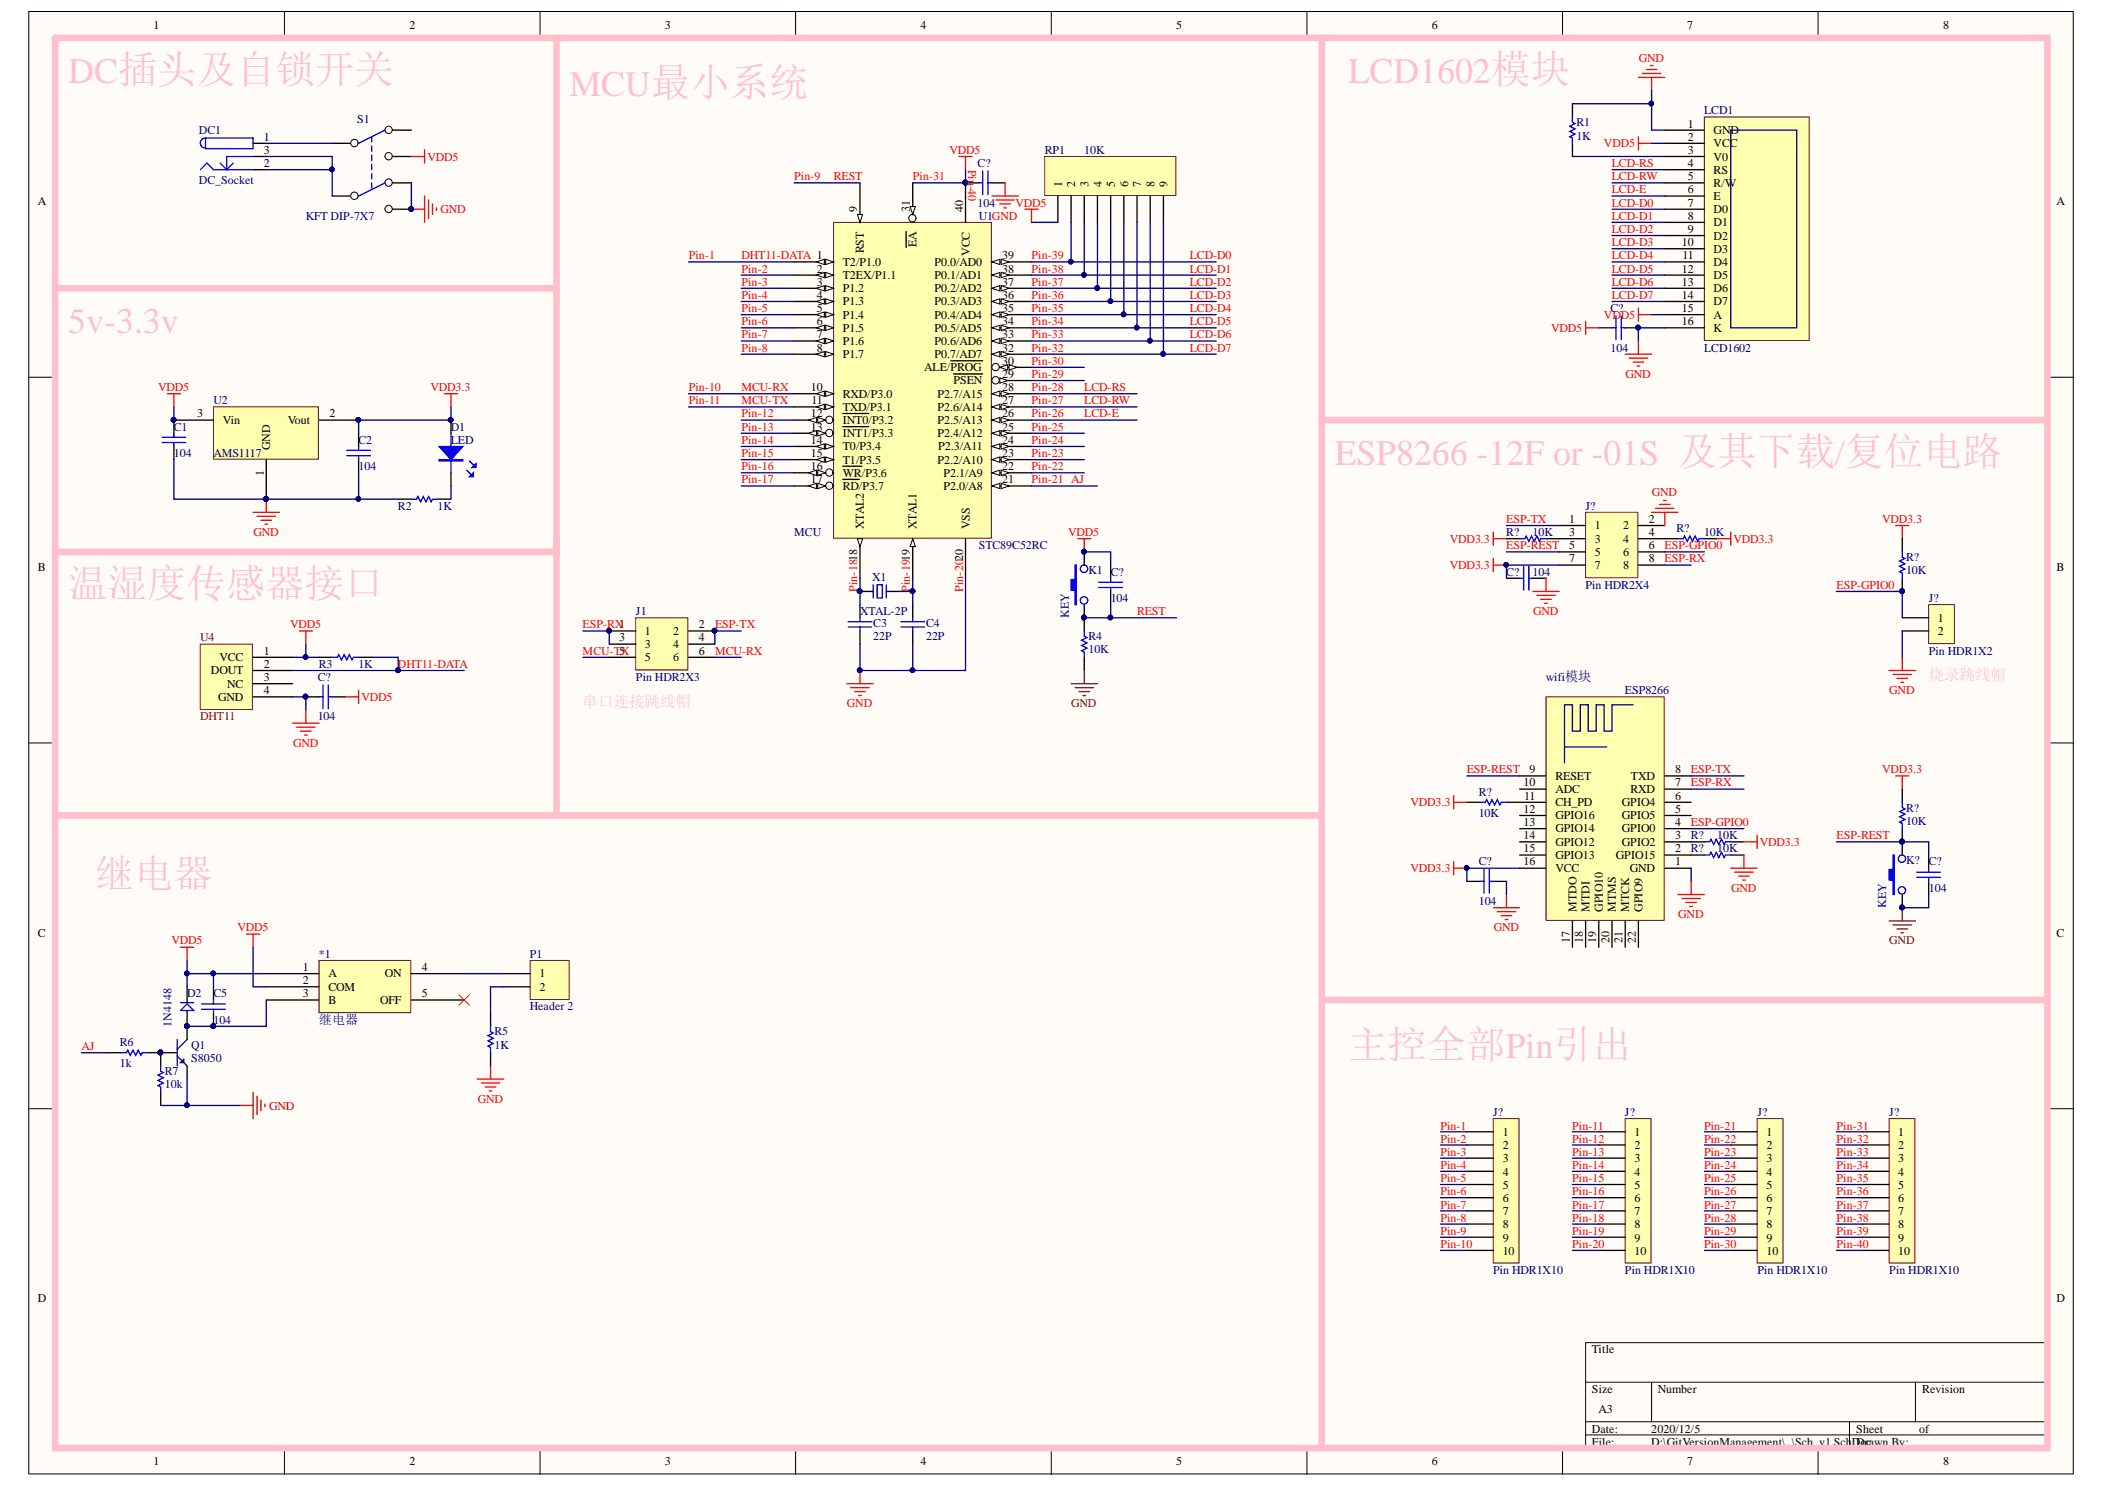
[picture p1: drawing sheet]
<svg xmlns="http://www.w3.org/2000/svg" width="297mm" height="210mm" viewBox="0 0 297 210" stroke-linecap="round" stroke-linejoin="round" font-family="sans-serif">
<defs><g id="words">
<g font-size="5.6" fill="#ffc0cb">
<text x="9.6" y="84.2">温湿度传感器接口</text>
<text x="13.4" y="125.1">继电器</text>
<text x="190.2" y="149.3">主控全部Pin引出</text>
</g>
<g font-size="5.1" fill="#ffc0cb">
<text x="9.6" y="11.7">DC插头及自锁开关</text>
<text x="190.2" y="11.7">LCD1602模块</text>
<text x="80.4" y="13.5">MCU最小系统</text>
<text x="9.6" y="47">5v-3.3v</text>
<text x="188.4" y="65.6">ESP8266 -12F or -01S 及其下载/复位电路</text>
</g>
<g font-size="2.2" fill="#ffc0cb">
<text x="272.2" y="96">烧录跳线帽</text>
<text x="82.2" y="99.7">串口连接跳线帽</text>
</g>
<text font-size="1.9" fill="#000080" x="45" y="144.4">继电器</text>
<g font-size="1.7">
<text x="21.7" y="4.1">1</text>
<text x="57.8" y="4.1">2</text>
<text x="93.8" y="4.1">3</text>
<text x="129.9" y="4.1">4</text>
<text x="165.9" y="4.1">5</text>
<text x="202.1" y="4.1">6</text>
<text x="238.1" y="4.1">7</text>
<text x="274.2" y="4.1">8</text>
<text x="238.2" y="18">1</text>
<text x="37.2" y="19.9">1</text>
<text x="37.2" y="23.6">2</text>
<text x="37.2" y="21.7">3</text>
<text x="238.2" y="19.9">2</text>
<text x="238.2" y="21.7">3</text>
<text x="238.2" y="23.6">4</text>
<text x="241.8" y="18.9">GND</text>
<text x="241.8" y="20.8">VCC</text>
<text x="241.8" y="22.6">V0</text>
<text x="5.3" y="28.9">A</text>
<text x="121" y="29.9" transform="rotate(-90 121 29.9)">9</text>
<text x="128.4" y="29.9" transform="rotate(-90 128.4 29.9)">31</text>
<text x="135.9" y="29.9" transform="rotate(-90 135.9 29.9)">40</text>
<text x="149.9" y="26.4" transform="rotate(-90 149.9 26.4)">1</text>
<text x="151.7" y="26.4" transform="rotate(-90 151.7 26.4)">2</text>
<text x="153.6" y="26.4" transform="rotate(-90 153.6 26.4)">3</text>
<text x="155.5" y="26.4" transform="rotate(-90 155.5 26.4)">4</text>
<text x="157.3" y="26.4" transform="rotate(-90 157.3 26.4)">5</text>
<text x="159.2" y="26.4" transform="rotate(-90 159.2 26.4)">6</text>
<text x="161" y="26.4" transform="rotate(-90 161 26.4)">7</text>
<text x="162.9" y="26.4" transform="rotate(-90 162.9 26.4)">8</text>
<text x="164.8" y="26.4" transform="rotate(-90 164.8 26.4)">9</text>
<text x="238.2" y="25.4">5</text>
<text x="238.2" y="27.3">6</text>
<text x="238.2" y="29.1">7</text>
<text x="241.8" y="24.5">RS</text>
<text x="241.8" y="26.4">R/W</text>
<text x="241.8" y="28.2">E</text>
<text x="290.2" y="28.9">A</text>
<text x="121.9" y="35.7" transform="rotate(-90 121.9 35.7)">RST</text>
<text x="129.3" y="34.9" transform="rotate(-90 129.3 34.9)">EA</text>
<text x="237.3" y="34.7">10</text>
<text x="238.2" y="31">8</text>
<text x="238.2" y="32.9">9</text>
<text x="241.8" y="30.1">D0</text>
<text x="241.8" y="31.9">D1</text>
<text x="241.8" y="33.8">D2</text>
<text x="241.8" y="35.7">D3</text>
<text x="115.3" y="38.4">2</text>
<text x="115.3" y="40.3">3</text>
<text x="118.9" y="37.5">T2/P1.0</text>
<text x="118.9" y="39.4">T2EX/P1.1</text>
<text x="118.9" y="41.2">P1.2</text>
<text x="131.9" y="37.5">P0.0/AD0</text>
<text x="131.9" y="39.4">P0.1/AD1</text>
<text x="131.9" y="41.2">P0.2/AD2</text>
<text x="136.9" y="36.2" transform="rotate(-90 136.9 36.2)">VCC</text>
<text x="141.4" y="36.6">39</text>
<text x="141.4" y="38.4">38</text>
<text x="141.4" y="40.3">37</text>
<text x="237.3" y="38.4">12</text>
<text x="237.3" y="40.3">13</text>
<text x="237.4" y="36.6">11</text>
<text x="241.8" y="37.5">D4</text>
<text x="241.8" y="39.4">D5</text>
<text x="241.8" y="41.2">D6</text>
<text x="115.3" y="42.2">4</text>
<text x="115.3" y="44">5</text>
<text x="115.3" y="45.9">6</text>
<text x="115.3" y="47.7">7</text>
<text x="118.9" y="43.1">P1.3</text>
<text x="118.9" y="44.9">P1.4</text>
<text x="118.9" y="46.8">P1.5</text>
<text x="131.9" y="43.1">P0.3/AD3</text>
<text x="131.9" y="46.8">P0.5/AD5</text>
<text x="131.9" y="44.9">P0.4/AD4</text>
<text x="141.4" y="42.2">36</text>
<text x="141.4" y="47.7">33</text>
<text x="141.4" y="45.9">34</text>
<text x="141.4" y="44">35</text>
<text x="237.3" y="42.2">14</text>
<text x="237.3" y="44">15</text>
<text x="237.3" y="45.9">16</text>
<text x="241.8" y="43.1">D7</text>
<text x="241.8" y="44.9">A</text>
<text x="241.8" y="46.8">K</text>
<text x="115.3" y="49.6">8</text>
<text x="118.9" y="48.7">P1.6</text>
<text x="118.9" y="50.5">P1.7</text>
<text x="130.4" y="52.4">ALE/PROG</text>
<text x="131.9" y="50.5">P0.7/AD7</text>
<text x="131.9" y="48.7">P0.6/AD6</text>
<text x="141.4" y="53.3">29</text>
<text x="141.4" y="51.5">30</text>
<text x="141.4" y="49.6">32</text>
<text x="27.8" y="58.9">3</text>
<text x="31.5" y="59.8">Vin</text>
<text x="40.6" y="59.8">Vout</text>
<text x="46.5" y="58.9">2</text>
<text x="114.4" y="55.2">10</text>
<text x="114.4" y="58.9">12</text>
<text x="114.5" y="57">11</text>
<text x="118.9" y="56.1">RXD/P3.0</text>
<text x="118.9" y="58">TXD/P3.1</text>
<text x="118.9" y="59.8">INT0/P3.2</text>
<text x="132.3" y="59.8">P2.5/A13</text>
<text x="132.3" y="58">P2.6/A14</text>
<text x="132.3" y="56.1">P2.7/A15</text>
<text x="134.6" y="54.2">PSEN</text>
<text x="141.4" y="58.9">26</text>
<text x="141.4" y="57">27</text>
<text x="141.4" y="55.2">28</text>
<text x="38.1" y="63.5" transform="rotate(-90 38.1 63.5)">GND</text>
<text x="114.4" y="60.7">13</text>
<text x="114.4" y="62.6">14</text>
<text x="114.4" y="64.5">15</text>
<text x="118.9" y="61.7">INT1/P3.3</text>
<text x="118.9" y="63.5">T0/P3.4</text>
<text x="118.9" y="65.4">T1/P3.5</text>
<text x="132.3" y="65.4">P2.2/A10</text>
<text x="132.3" y="61.7">P2.4/A12</text>
<text x="132.4" y="63.5">P2.3/A11</text>
<text x="141.4" y="64.5">23</text>
<text x="141.4" y="62.6">24</text>
<text x="141.4" y="60.7">25</text>
<text x="37.2" y="67.2" transform="rotate(-90 37.2 67.2)">1</text>
<text x="114.4" y="66.3">16</text>
<text x="114.4" y="68.2">17</text>
<text x="118.9" y="67.2">WR/P3.6</text>
<text x="118.9" y="69.1">RD/P3.7</text>
<text x="133.1" y="69.1">P2.0/A8</text>
<text x="133.1" y="67.2">P2.1/A9</text>
<text x="141.4" y="68.2">21</text>
<text x="141.4" y="66.3">22</text>
<text x="121.9" y="74.7" transform="rotate(-90 121.9 74.7)">XTAL2</text>
<text x="129.3" y="74.7" transform="rotate(-90 129.3 74.7)">XTAL1</text>
<text x="136.9" y="74.7" transform="rotate(-90 136.9 74.7)">VSS</text>
<text x="221.4" y="73.8">1</text>
<text x="221.4" y="75.6">3</text>
<text x="221.4" y="77.5">5</text>
<text x="225.1" y="74.7">1</text>
<text x="225.1" y="76.5">3</text>
<text x="229" y="74.7">2</text>
<text x="229" y="76.5">4</text>
<text x="232.7" y="73.8">2</text>
<text x="232.7" y="75.6">4</text>
<text x="232.7" y="77.5">6</text>
<text x="5.3" y="80.5">B</text>
<text x="221.4" y="79.3">7</text>
<text x="225.1" y="78.4">5</text>
<text x="225.1" y="80.3">7</text>
<text x="229" y="78.4">6</text>
<text x="229" y="80.3">8</text>
<text x="232.7" y="79.3">8</text>
<text x="290.2" y="80.5">B</text>
<text x="91" y="89.6">1</text>
<text x="95" y="89.6">2</text>
<text x="98.6" y="88.6">2</text>
<text x="273.5" y="87.7">1</text>
<text x="273.5" y="89.6">2</text>
<text x="29.8" y="95.1">DOUT</text>
<text x="31" y="93.3">VCC</text>
<text x="37.2" y="92.3">1</text>
<text x="37.2" y="94.2">2</text>
<text x="87.4" y="90.5">3</text>
<text x="91" y="91.4">3</text>
<text x="91" y="93.3">5</text>
<text x="95" y="91.4">4</text>
<text x="95" y="93.3">6</text>
<text x="98.6" y="90.5">4</text>
<text x="98.6" y="92.3">6</text>
<text x="30.8" y="98.8">GND</text>
<text x="32.1" y="97">NC</text>
<text x="37.2" y="96.1">3</text>
<text x="37.2" y="97.9">4</text>
<text x="215" y="110.9">10</text>
<text x="215.1" y="112.8">11</text>
<text x="215.9" y="109.1">9</text>
<text x="219.5" y="113.7">CH_PD</text>
<text x="219.5" y="111.9">ADC</text>
<text x="219.5" y="110">RESET</text>
<text x="228.9" y="113.7">GPIO4</text>
<text x="230.1" y="111.9">RXD</text>
<text x="230.1" y="110">TXD</text>
<text x="236.4" y="112.8">6</text>
<text x="236.4" y="110.9">7</text>
<text x="236.4" y="109.1">8</text>
<text x="215" y="118.4">14</text>
<text x="215" y="116.5">13</text>
<text x="215" y="114.6">12</text>
<text x="219.5" y="119.3">GPIO12</text>
<text x="219.5" y="117.4">GPIO14</text>
<text x="219.5" y="115.6">GPIO16</text>
<text x="228.9" y="119.3">GPIO2</text>
<text x="228.9" y="117.4">GPIO0</text>
<text x="228.9" y="115.6">GPIO5</text>
<text x="236.4" y="118.4">3</text>
<text x="236.4" y="116.5">4</text>
<text x="236.4" y="114.6">5</text>
<text x="215" y="122.1">16</text>
<text x="215" y="120.2">15</text>
<text x="219.5" y="123">VCC</text>
<text x="219.5" y="121.1">GPIO13</text>
<text x="228" y="121.1">GPIO15</text>
<text x="230" y="123">GND</text>
<text x="236.4" y="122.1">1</text>
<text x="236.4" y="120.2">2</text>
<text x="222.4" y="128.6" transform="rotate(-90 222.4 128.6)">MTDO</text>
<text x="224.3" y="128.6" transform="rotate(-90 224.3 128.6)">MTDI</text>
<text x="226.2" y="128.6" transform="rotate(-90 226.2 128.6)">GPIO10</text>
<text x="228" y="128.6" transform="rotate(-90 228 128.6)">MTMS</text>
<text x="229.9" y="128.6" transform="rotate(-90 229.9 128.6)">MTCK</text>
<text x="231.8" y="128.6" transform="rotate(-90 231.8 128.6)">GPIO9</text>
<text x="5.3" y="132.1">C</text>
<text x="42.7" y="136.9">1</text>
<text x="46.4" y="137.9">A</text>
<text x="54.3" y="137.9">ON</text>
<text x="59.5" y="136.9">4</text>
<text x="76.1" y="137.9">1</text>
<text x="221.5" y="133.1" transform="rotate(-90 221.5 133.1)">17</text>
<text x="223.4" y="133.1" transform="rotate(-90 223.4 133.1)">18</text>
<text x="225.2" y="133.1" transform="rotate(-90 225.2 133.1)">19</text>
<text x="227.1" y="133.1" transform="rotate(-90 227.1 133.1)">20</text>
<text x="229" y="133.1" transform="rotate(-90 229 133.1)">21</text>
<text x="230.8" y="133.1" transform="rotate(-90 230.8 133.1)">22</text>
<text x="290.2" y="132.1">C</text>
<text x="42.7" y="138.8">2</text>
<text x="42.7" y="140.7">3</text>
<text x="46.4" y="139.7">COM</text>
<text x="46.4" y="141.6">B</text>
<text x="53.6" y="141.6">OFF</text>
<text x="59.5" y="140.7">5</text>
<text x="76.1" y="139.7">2</text>
<text x="212" y="160.3">1</text>
<text x="230.7" y="160.3">1</text>
<text x="249.3" y="160.3">1</text>
<text x="267.9" y="160.3">1</text>
<text x="212" y="162.1">2</text>
<text x="212" y="164">3</text>
<text x="212" y="165.8">4</text>
<text x="212" y="167.7">5</text>
<text x="230.7" y="162.1">2</text>
<text x="230.7" y="164">3</text>
<text x="230.7" y="165.8">4</text>
<text x="230.7" y="167.7">5</text>
<text x="249.3" y="162.1">2</text>
<text x="249.3" y="164">3</text>
<text x="249.3" y="165.8">4</text>
<text x="249.3" y="167.7">5</text>
<text x="267.9" y="162.1">2</text>
<text x="267.9" y="164">3</text>
<text x="267.9" y="165.8">4</text>
<text x="267.9" y="167.7">5</text>
<text x="212" y="169.6">6</text>
<text x="212" y="171.4">7</text>
<text x="212" y="173.3">8</text>
<text x="230.7" y="169.6">6</text>
<text x="230.7" y="171.4">7</text>
<text x="230.7" y="173.3">8</text>
<text x="249.3" y="169.6">6</text>
<text x="249.3" y="171.4">7</text>
<text x="249.3" y="173.3">8</text>
<text x="267.9" y="169.6">6</text>
<text x="267.9" y="171.4">7</text>
<text x="267.9" y="173.3">8</text>
<text x="212" y="175.1">9</text>
<text x="212" y="177">10</text>
<text x="230.7" y="175.1">9</text>
<text x="230.7" y="177">10</text>
<text x="249.3" y="175.1">9</text>
<text x="249.3" y="177">10</text>
<text x="267.9" y="175.1">9</text>
<text x="267.9" y="177">10</text>
<text x="5.3" y="183.7">D</text>
<text x="290.2" y="183.7">D</text>
<text x="224.6" y="190.9">Title</text>
<text x="224.6" y="196.5">Size</text>
<text x="234" y="196.5">Number</text>
<text x="271.3" y="196.5">Revision</text>
<text x="224.6" y="202.1">Date:</text>
<text x="224.6" y="203.9">File:</text>
<text x="225.6" y="199.3">A3</text>
<text x="233" y="202.1">2020/12/5</text>
<text x="233" y="203.9">D:\GitVersionManagement\..\Sch_v1.SchDDoc</text>
<text x="261.9" y="202.1">Sheet</text>
<text x="263.1" y="203.9">rawn By:</text>
<text x="270.8" y="202.1">of</text>
<text x="21.7" y="206.7">1</text>
<text x="57.8" y="206.7">2</text>
<text x="93.8" y="206.7">3</text>
<text x="129.9" y="206.7">4</text>
<text x="165.9" y="206.7">5</text>
<text x="202.1" y="206.7">6</text>
<text x="238.1" y="206.7">7</text>
<text x="274.2" y="206.7">8</text>
</g>
<g font-size="1.7" fill="#f00">
<text x="231.2" y="8.7">GND</text>
<text x="60.3" y="22.6">VDD5</text>
<text x="134" y="21.7">VDD5</text>
<text x="136.6" y="23.9" transform="rotate(90 136.6 23.9)">Pin-40</text>
<text x="226.3" y="20.8">VDD5</text>
<text x="227.4" y="23.6">LCD-RS</text>
<text x="112.1" y="25.4">Pin-9</text>
<text x="117.7" y="25.4">REST</text>
<text x="128.8" y="25.4">Pin-31</text>
<text x="143.3" y="29.1">VDD5</text>
<text x="227.4" y="25.4">LCD-RW</text>
<text x="227.4" y="27.3">LCD-E</text>
<text x="227.4" y="29.1">LCD-D0</text>
<text x="62.2" y="30.1">GND</text>
<text x="227.4" y="31">LCD-D1</text>
<text x="227.4" y="32.9">LCD-D2</text>
<text x="227.4" y="34.7">LCD-D3</text>
<text x="97.2" y="36.6">Pin-1</text>
<text x="104.6" y="36.6">DHT11-DATA 1</text>
<text x="104.6" y="38.4">Pin-2</text>
<text x="104.6" y="40.3">Pin-3</text>
<text x="145.6" y="40.3">Pin-37</text>
<text x="145.6" y="38.4">Pin-38</text>
<text x="145.6" y="36.6">Pin-39</text>
<text x="167.9" y="36.6">LCD-D0</text>
<text x="167.9" y="38.4">LCD-D1</text>
<text x="167.9" y="40.3">LCD-D2</text>
<text x="227.4" y="36.6">LCD-D4</text>
<text x="227.4" y="38.4">LCD-D5</text>
<text x="227.4" y="40.3">LCD-D6</text>
<text x="104.6" y="42.2">Pin-4</text>
<text x="104.6" y="44">Pin-5</text>
<text x="104.6" y="45.9">Pin-6</text>
<text x="104.6" y="47.7">Pin-7</text>
<text x="145.6" y="47.7">Pin-33</text>
<text x="145.6" y="45.9">Pin-34</text>
<text x="145.6" y="44">Pin-35</text>
<text x="145.6" y="42.2">Pin-36</text>
<text x="167.9" y="42.2">LCD-D3</text>
<text x="167.9" y="44">LCD-D4</text>
<text x="167.9" y="45.9">LCD-D5</text>
<text x="167.9" y="47.7">LCD-D6</text>
<text x="218.9" y="46.8">VDD5</text>
<text x="226.3" y="44.9">VDD5</text>
<text x="227.4" y="42.2">LCD-D7</text>
<text x="104.6" y="49.6">Pin-8</text>
<text x="145.6" y="53.3">Pin-29</text>
<text x="145.6" y="51.5">Pin-30</text>
<text x="145.6" y="49.6">Pin-32</text>
<text x="167.9" y="49.6">LCD-D7</text>
<text x="229.4" y="53.3">GND</text>
<text x="22.3" y="55.2">VDD5</text>
<text x="60.7" y="55.2">VDD3.3</text>
<text x="97.2" y="55.2">Pin-10</text>
<text x="97.2" y="57">Pin-11</text>
<text x="104.6" y="57">MCU-TX</text>
<text x="104.6" y="55.2">MCU-RX</text>
<text x="104.6" y="58.9">Pin-12</text>
<text x="145.6" y="58.9">Pin-26</text>
<text x="145.6" y="57">Pin-27</text>
<text x="145.6" y="55.2">Pin-28</text>
<text x="153" y="58.9">LCD-E</text>
<text x="153" y="57">LCD-RW</text>
<text x="153" y="55.2">LCD-RS</text>
<text x="104.6" y="60.7">Pin-13</text>
<text x="104.6" y="62.6">Pin-14</text>
<text x="104.6" y="64.5">Pin-15</text>
<text x="145.6" y="64.5">Pin-23</text>
<text x="145.6" y="62.6">Pin-24</text>
<text x="145.6" y="60.7">Pin-25</text>
<text x="104.6" y="66.3">Pin-16</text>
<text x="104.6" y="68.2">Pin-17</text>
<text x="145.6" y="68.2">Pin-21 AJ</text>
<text x="145.6" y="66.3">Pin-22</text>
<text x="233.1" y="70">GND</text>
<text x="35.8" y="75.6">GND</text>
<text x="150.7" y="75.6">VDD5</text>
<text x="204.6" y="76.5">VDD3.3</text>
<text x="212.6" y="73.8">ESP-TX</text>
<text x="212.6" y="77.5">ESP-REST</text>
<text x="234.9" y="77.5">ESP-GPIO0</text>
<text x="244.6" y="76.5">VDD3.3</text>
<text x="265.6" y="73.8">VDD3.3</text>
<text x="121" y="83.5" transform="rotate(-90 121 83.5)">Pin-1818</text>
<text x="128.4" y="83.5" transform="rotate(-90 128.4 83.5)">Pin-1919</text>
<text x="135.9" y="83.5" transform="rotate(-90 135.9 83.5)">Pin-2020</text>
<text x="204.6" y="80.3">VDD3.3</text>
<text x="234.9" y="79.3">ESP-RX</text>
<text x="259.2" y="83">ESP-GPIO0</text>
<text x="40.9" y="88.6">VDD5</text>
<text x="82.2" y="88.6">ESP-RX1</text>
<text x="100.9" y="88.6">ESP-TX</text>
<text x="160.4" y="86.8">REST</text>
<text x="216.4" y="86.8">GND</text>
<text x="56.2" y="94.2">DHT11-DATA</text>
<text x="82.2" y="92.3">MCU-T5X</text>
<text x="100.9" y="92.3">MCU-RX</text>
<text x="51" y="98.8">VDD5</text>
<text x="119.5" y="99.8">GND</text>
<text x="266.6" y="97.9">GND</text>
<text x="41.4" y="105.3">GND</text>
<text x="199" y="113.7">VDD3.3</text>
<text x="207" y="109.1">ESP-REST</text>
<text x="238.6" y="110.9">ESP-RX</text>
<text x="238.6" y="109.1">ESP-TX</text>
<text x="265.6" y="109.1">VDD3.3</text>
<text x="238.6" y="116.5">ESP-GPIO0</text>
<text x="248.3" y="119.3">VDD3.3</text>
<text x="259.2" y="118.4">ESP-REST</text>
<text x="199" y="123">VDD3.3</text>
<text x="244.3" y="125.8">GND</text>
<text x="33.5" y="131.4">VDD5</text>
<text x="210.8" y="131.4">GND</text>
<text x="236.8" y="129.5">GND</text>
<text x="24.2" y="133.2">VDD5</text>
<text x="11.5" y="148.1">AJ</text>
<text x="67.4" y="155.5">GND</text>
<text x="203.2" y="159.3">Pin-1</text>
<text x="203.2" y="161.2">Pin-2</text>
<text x="221.9" y="159.3">Pin-11</text>
<text x="221.9" y="161.2">Pin-12</text>
<text x="240.5" y="159.3">Pin-21</text>
<text x="240.5" y="161.2">Pin-22</text>
<text x="259.2" y="159.3">Pin-31</text>
<text x="259.2" y="161.2">Pin-32</text>
<text x="203.2" y="163.1">Pin-3</text>
<text x="203.2" y="164.9">Pin-4</text>
<text x="203.2" y="166.8">Pin-5</text>
<text x="221.9" y="163.1">Pin-13</text>
<text x="221.9" y="164.9">Pin-14</text>
<text x="221.9" y="166.8">Pin-15</text>
<text x="240.5" y="163.1">Pin-23</text>
<text x="240.5" y="164.9">Pin-24</text>
<text x="240.5" y="166.8">Pin-25</text>
<text x="259.2" y="163.1">Pin-33</text>
<text x="259.2" y="164.9">Pin-34</text>
<text x="259.2" y="166.8">Pin-35</text>
<text x="203.2" y="168.6">Pin-6</text>
<text x="203.2" y="170.5">Pin-7</text>
<text x="203.2" y="172.3">Pin-8</text>
<text x="221.9" y="168.6">Pin-16</text>
<text x="221.9" y="170.5">Pin-17</text>
<text x="221.9" y="172.3">Pin-18</text>
<text x="240.5" y="168.6">Pin-26</text>
<text x="240.5" y="170.5">Pin-27</text>
<text x="240.5" y="172.3">Pin-28</text>
<text x="259.2" y="168.6">Pin-36</text>
<text x="259.2" y="170.5">Pin-37</text>
<text x="259.2" y="172.3">Pin-38</text>
<text x="203.2" y="174.2">Pin-9</text>
<text x="203.2" y="176.1">Pin-10</text>
<text x="221.9" y="174.2">Pin-19</text>
<text x="221.9" y="176.1">Pin-20</text>
<text x="240.5" y="174.2">Pin-29</text>
<text x="240.5" y="176.1">Pin-30</text>
<text x="259.2" y="174.2">Pin-39</text>
<text x="259.2" y="176.1">Pin-40</text>
</g>
<g font-size="1.7" fill="#000080">
<text x="50.4" y="17.4">S1</text>
<text x="222.4" y="17.8">R1</text>
<text x="240.5" y="16.1">LCD1</text>
<text x="28.1" y="18.9">DC1</text>
<text x="138" y="23.6">C?</text>
<text x="147.4" y="21.7">RP1</text>
<text x="153" y="21.7">10K</text>
<text x="222.4" y="19.7">1K</text>
<text x="28.1" y="26">DC_Socket</text>
<text x="138" y="29.1">104</text>
<text x="43.1" y="31">KFT DIP-7X7</text>
<text x="138.1" y="31">U1GND</text>
<text x="227.3" y="44">C?</text>
<text x="227.3" y="49.6">104</text>
<text x="240.5" y="49.6">LCD1602</text>
<text x="30.1" y="57">U2</text>
<text x="24.5" y="60.7">C1</text>
<text x="24.5" y="64.5">104</text>
<text x="30.1" y="64.5">AMS1117</text>
<text x="50.6" y="62.6">C2</text>
<text x="63.6" y="60.7">D1</text>
<text x="63.6" y="62.6">LED</text>
<text x="50.6" y="66.3">104</text>
<text x="56.2" y="71.9">R2</text>
<text x="61.7" y="71.9">1K</text>
<text x="223.7" y="71.9">J?</text>
<text x="112.1" y="75.6">MCU</text>
<text x="138.1" y="77.5">STC89C52RC</text>
<text x="212.6" y="75.6">R?</text>
<text x="216.3" y="75.6">10K</text>
<text x="236.6" y="75.1">R?</text>
<text x="240.5" y="75.6">10K</text>
<text x="123.1" y="81.9">X1</text>
<text x="153.6" y="81">K1 C?</text>
<text x="212.6" y="81.2">C?</text>
<text x="216.3" y="81.2">104</text>
<text x="223.7" y="83">Pin HDR2X4</text>
<text x="269" y="79.2">R?</text>
<text x="269" y="81">10K</text>
<text x="89.7" y="86.8">J1</text>
<text x="121.4" y="86.8">XTAL-2P</text>
<text x="123.2" y="88.5">C3</text>
<text x="130.7" y="88.5">C4</text>
<text x="150.8" y="87.2" transform="rotate(-90 150.8 87.2)">KEY</text>
<text x="156.7" y="84.9">104</text>
<text x="272.2" y="84.9">J?</text>
<text x="45" y="94.2">R3</text>
<text x="50.6" y="94.2">1K</text>
<text x="123.2" y="90.3">22P</text>
<text x="130.7" y="90.3">22P</text>
<text x="153.6" y="90.3">R4</text>
<text x="153.6" y="92.2">10K</text>
<text x="272.2" y="92.3">Pin HDR1X2</text>
<text x="44.8" y="96.1">C?</text>
<text x="44.8" y="101.6">104</text>
<text x="89.7" y="96.1">Pin HDR2X3</text>
<text x="218.1" y="96.1">wifi模块</text>
<text x="229.3" y="97.9">ESP8266</text>
<text x="208.7" y="112.3">R?</text>
<text x="208.7" y="115.2">10K</text>
<text x="238.6" y="118.4">R?</text>
<text x="242.3" y="118.4">10K</text>
<text x="269" y="114.5">R?</text>
<text x="269" y="116.3">10K</text>
<text x="208.7" y="122.1">C?</text>
<text x="238.6" y="120.2">R?</text>
<text x="242.3" y="120.2">10K</text>
<text x="269" y="121.9">K?</text>
<text x="272.2" y="122.1">C?</text>
<text x="272.2" y="125.8">104</text>
<text x="208.7" y="127.7">104</text>
<text x="266.2" y="128.1" transform="rotate(-90 266.2 128.1)">KEY</text>
<text x="45" y="135.1">*1</text>
<text x="74.8" y="135.1">P1</text>
<text x="26.4" y="140.7">D2</text>
<text x="30.1" y="140.7">C5</text>
<text x="74.8" y="142.5">Header 2</text>
<text x="16.9" y="147.6">R6</text>
<text x="24.2" y="144.8" transform="rotate(-90 24.2 144.8)">1N4148</text>
<text x="27" y="147.9">Q1</text>
<text x="27" y="149.8">S8050</text>
<text x="30.1" y="144.4">104</text>
<text x="69.8" y="146.1">R5</text>
<text x="69.8" y="147.9">1K</text>
<text x="16.9" y="150.5">1k</text>
<text x="23.3" y="151.6">R7</text>
<text x="23.3" y="153.5">10k</text>
<text x="210.7" y="157.5">J?</text>
<text x="229.3" y="157.5">J?</text>
<text x="248" y="157.5">J?</text>
<text x="266.6" y="157.5">J?</text>
<text x="210.7" y="179.8">Pin HDR1X10</text>
<text x="229.3" y="179.8">Pin HDR1X10</text>
<text x="248" y="179.8">Pin HDR1X10</text>
<text x="266.6" y="179.8">Pin HDR1X10</text>
</g>
<g font-size="1.7" fill="#800000">
<text x="28.3" y="90.5">U4</text>
<text x="28.3" y="101.6">DHT11</text>
<text x="151.1" y="99.8">GND</text>
<text x="266.6" y="133.2">GND</text>
</g>
<text font-size="1.7" fill="#bf0000" x="38" y="156.5">GND</text>
</g></defs>
<g fill="#fffcf8" stroke="#000" stroke-width=".14">
<path d="M4.1 1.6h288.5v206.3h-288.5z"/>
<path d="M7.8 5.3h281v198.9h-281z"/>
</g>
<g fill="none" stroke="#000" stroke-width=".14">
<path d="M40.1 1.6v3.7M76.2 1.6v3.7M112.3 1.6v3.7M148.3 1.6v3.7M184.4 1.6v3.7M220.5 1.6v3.7M256.6 1.6v3.7M4.1 53.2h3.7M288.9 53.2h3.7M4.1 104.8h3.7M288.9 104.8h3.7M4.1 156.4h3.7"/>
<path d="M288.9 156.4h3.7M223.7 195h65.2M233.1 195v5.6M270.3 195v5.6M288.9 189.4h-65.2v14.9M40.1 204.3v3.7M76.2 204.3v3.7M112.3 204.3v3.7M148.3 204.3v3.7M184.4 204.3v3.7M220.5 204.3v3.7M223.7 200.6h65.2"/>
<path d="M223.7 202.4h65.2M256.6 204.3v3.7M261 200.6v3.7"/>
</g>
<path d="M117.6 31.4h22.3v44.5h-22.3z" fill="#ffffb0" stroke="#800000" stroke-width=".14"/>
<path d="M136.2 25.8v5.6M140 36.9h5.6" fill="none" stroke="#000" stroke-width=".19"/>
<circle cx="136.2" cy="25.8" r=".33" fill="#000080" stroke="#000080" stroke-width=".14"/>
<path d="M140 36.9l1.1-.3v.7z" fill="#fffcf8"/>
<path d="M140 36.9l1.1-.3v.7z" fill="none" stroke="#000" stroke-width=".14"/>
<path d="M141.3 36.6l1.1 .3-1.1 .4z" fill="#fffcf8"/>
<path d="M141.3 36.6l1.1 .3-1.1 .4z" fill="none" stroke="#000" stroke-width=".14"/>
<path d="M140 38.8h5.6" fill="none" stroke="#000" stroke-width=".19"/>
<path d="M140 38.8l1.1-.4v.8z" fill="#fffcf8"/>
<path d="M140 38.8l1.1-.4v.8z" fill="none" stroke="#000" stroke-width=".14"/>
<path d="M141.3 38.4l1.1 .4-1.1 .4z" fill="#fffcf8"/>
<path d="M141.3 38.4l1.1 .4-1.1 .4z" fill="none" stroke="#000" stroke-width=".14"/>
<path d="M140 40.7h5.6" fill="none" stroke="#000" stroke-width=".19"/>
<path d="M140 40.7l1.1-.4v.7z" fill="#fffcf8"/>
<path d="M140 40.7l1.1-.4v.7z" fill="none" stroke="#000" stroke-width=".14"/>
<path d="M141.3 40.3l1.1 .4-1.1 .3z" fill="#fffcf8"/>
<path d="M141.3 40.3l1.1 .4-1.1 .3z" fill="none" stroke="#000" stroke-width=".14"/>
<path d="M140 42.5h5.6" fill="none" stroke="#000" stroke-width=".19"/>
<path d="M140 42.5l1.1-.3v.7z" fill="#fffcf8"/>
<path d="M140 42.5l1.1-.3v.7z" fill="none" stroke="#000" stroke-width=".14"/>
<path d="M141.3 42.2l1.1 .3-1.1 .4z" fill="#fffcf8"/>
<path d="M141.3 42.2l1.1 .3-1.1 .4z" fill="none" stroke="#000" stroke-width=".14"/>
<path d="M112 36.9h5.6" fill="none" stroke="#000" stroke-width=".19"/>
<path d="M116.5 36.6l1.1 .3-1.1 .4z" fill="#fffcf8"/>
<path d="M116.5 36.6l1.1 .3-1.1 .4z" fill="none" stroke="#000" stroke-width=".14"/>
<path d="M115.2 36.9l1.1-.3v.7z" fill="#fffcf8"/>
<path d="M115.2 36.9l1.1-.3v.7z" fill="none" stroke="#000" stroke-width=".14"/>
<path d="M112 38.8h5.6" fill="none" stroke="#000" stroke-width=".19"/>
<path d="M116.5 38.4l1.1 .4-1.1 .4z" fill="#fffcf8"/>
<path d="M116.5 38.4l1.1 .4-1.1 .4z" fill="none" stroke="#000" stroke-width=".14"/>
<path d="M115.2 38.8l1.1-.4v.8z" fill="#fffcf8"/>
<path d="M115.2 38.8l1.1-.4v.8z" fill="none" stroke="#000" stroke-width=".14"/>
<path d="M112 40.7h5.6" fill="none" stroke="#000" stroke-width=".19"/>
<path d="M116.5 40.3l1.1 .4-1.1 .3z" fill="#fffcf8"/>
<path d="M116.5 40.3l1.1 .4-1.1 .3z" fill="none" stroke="#000" stroke-width=".14"/>
<path d="M115.2 40.7l1.1-.4v.7z" fill="#fffcf8"/>
<path d="M115.2 40.7l1.1-.4v.7z" fill="none" stroke="#000" stroke-width=".14"/>
<path d="M112 42.5h5.6" fill="none" stroke="#000" stroke-width=".19"/>
<path d="M116.5 42.2l1.1 .3-1.1 .4z" fill="#fffcf8"/>
<path d="M116.5 42.2l1.1 .3-1.1 .4z" fill="none" stroke="#000" stroke-width=".14"/>
<path d="M115.2 42.5l1.1-.3v.7z" fill="#fffcf8"/>
<path d="M115.2 42.5l1.1-.3v.7z" fill="none" stroke="#000" stroke-width=".14"/>
<path d="M112 44.4h5.6" fill="none" stroke="#000" stroke-width=".19"/>
<path d="M116.5 44l1.1 .4-1.1 .4z" fill="#fffcf8"/>
<path d="M116.5 44l1.1 .4-1.1 .4z" fill="none" stroke="#000" stroke-width=".14"/>
<path d="M115.2 44.4l1.1-.4v.8z" fill="#fffcf8"/>
<path d="M115.2 44.4l1.1-.4v.8z" fill="none" stroke="#000" stroke-width=".14"/>
<path d="M112 46.2h5.6" fill="none" stroke="#000" stroke-width=".19"/>
<path d="M116.5 45.9l1.1 .3-1.1 .4z" fill="#fffcf8"/>
<path d="M116.5 45.9l1.1 .3-1.1 .4z" fill="none" stroke="#000" stroke-width=".14"/>
<path d="M115.2 46.2l1.1-.3v.7z" fill="#fffcf8"/>
<path d="M115.2 46.2l1.1-.3v.7z" fill="none" stroke="#000" stroke-width=".14"/>
<path d="M112 48.1h5.6" fill="none" stroke="#000" stroke-width=".19"/>
<path d="M116.5 47.7l1.1 .4-1.1 .4z" fill="#fffcf8"/>
<path d="M116.5 47.7l1.1 .4-1.1 .4z" fill="none" stroke="#000" stroke-width=".14"/>
<path d="M115.2 48.1l1.1-.4v.8z" fill="#fffcf8"/>
<path d="M115.2 48.1l1.1-.4v.8z" fill="none" stroke="#000" stroke-width=".14"/>
<path d="M112 50h5.6" fill="none" stroke="#000" stroke-width=".19"/>
<path d="M116.5 49.6l1.1 .4-1.1 .3z" fill="#fffcf8"/>
<path d="M116.5 49.6l1.1 .4-1.1 .3z" fill="none" stroke="#000" stroke-width=".14"/>
<path d="M115.2 50l1.1-.4v.7z" fill="#fffcf8"/>
<path d="M115.2 50l1.1-.4v.7z" fill="none" stroke="#000" stroke-width=".14"/>
<path d="M121.4 25.8v5.6" fill="none" stroke="#000" stroke-width=".19"/>
<path d="M121 30.3h.7l-.3 1.1z" fill="#fffcf8"/>
<path d="M121 30.3h.7l-.3 1.1z" fill="none" stroke="#000" stroke-width=".14"/>
<path d="M112 55.5h5.6" fill="none" stroke="#000" stroke-width=".19"/>
<path d="M116.5 55.2l1.1 .3-1.1 .4z" fill="#fffcf8"/>
<path d="M116.5 55.2l1.1 .3-1.1 .4z" fill="none" stroke="#000" stroke-width=".14"/>
<path d="M115.2 55.5l1.1-.3v.7z" fill="#fffcf8"/>
<path d="M115.2 55.5l1.1-.3v.7z" fill="none" stroke="#000" stroke-width=".14"/>
<path d="M112 57.4h5.6" fill="none" stroke="#000" stroke-width=".19"/>
<path d="M116.5 57l1.1 .4-1.1 .4z" fill="#fffcf8"/>
<path d="M116.5 57l1.1 .4-1.1 .4z" fill="none" stroke="#000" stroke-width=".14"/>
<path d="M115.2 57.4l1.1-.4v.8z" fill="#fffcf8"/>
<path d="M115.2 57.4l1.1-.4v.8z" fill="none" stroke="#000" stroke-width=".14"/>
<path d="M112 59.3h5.6" fill="none" stroke="#000" stroke-width=".19"/>
<circle cx="117" cy="59.2" r=".52" fill="#fffcf8" stroke="#000" stroke-width=".14"/>
<path d="M115.4 58.9l1.1 .4-1.1 .3z" fill="#fffcf8"/>
<path d="M115.4 58.9l1.1 .4-1.1 .3z" fill="none" stroke="#000" stroke-width=".14"/>
<path d="M114.1 59.3l1.1-.4v.7z" fill="#fffcf8"/>
<path d="M114.1 59.3l1.1-.4v.7z" fill="none" stroke="#000" stroke-width=".14"/>
<path d="M118.9 58.3h3.7M112 61.1h5.6" fill="none" stroke="#000" stroke-width=".19"/>
<circle cx="117" cy="61.1" r=".52" fill="#fffcf8" stroke="#000" stroke-width=".14"/>
<path d="M115.4 60.7l1.1 .4-1.1 .4z" fill="#fffcf8"/>
<path d="M115.4 60.7l1.1 .4-1.1 .4z" fill="none" stroke="#000" stroke-width=".14"/>
<path d="M114.1 61.1l1.1-.4v.8z" fill="#fffcf8"/>
<path d="M114.1 61.1l1.1-.4v.8z" fill="none" stroke="#000" stroke-width=".14"/>
<path d="M112 63h5.6M118.9 60.2h3.7" fill="none" stroke="#000" stroke-width=".19"/>
<path d="M116.5 62.6l1.1 .4-1.1 .3z" fill="#fffcf8"/>
<path d="M116.5 62.6l1.1 .4-1.1 .3z" fill="none" stroke="#000" stroke-width=".14"/>
<path d="M115.2 63l1.1-.4v.7z" fill="#fffcf8"/>
<path d="M115.2 63l1.1-.4v.7z" fill="none" stroke="#000" stroke-width=".14"/>
<path d="M112 64.8h5.6" fill="none" stroke="#000" stroke-width=".19"/>
<path d="M116.5 64.5l1.1 .3-1.1 .4z" fill="#fffcf8"/>
<path d="M116.5 64.5l1.1 .3-1.1 .4z" fill="none" stroke="#000" stroke-width=".14"/>
<path d="M115.2 64.8l1.1-.3v.7z" fill="#fffcf8"/>
<path d="M115.2 64.8l1.1-.3v.7z" fill="none" stroke="#000" stroke-width=".14"/>
<path d="M112 66.7h5.6" fill="none" stroke="#000" stroke-width=".19"/>
<circle cx="117" cy="66.7" r=".52" fill="#fffcf8" stroke="#000" stroke-width=".14"/>
<path d="M115.4 66.3l1.1 .4-1.1 .4z" fill="#fffcf8"/>
<path d="M115.4 66.3l1.1 .4-1.1 .4z" fill="none" stroke="#000" stroke-width=".14"/>
<path d="M114.1 66.7l1.1-.4v.8z" fill="#fffcf8"/>
<path d="M114.1 66.7l1.1-.4v.8z" fill="none" stroke="#000" stroke-width=".14"/>
<path d="M112 68.6h5.6M118.9 65.8h2.7" fill="none" stroke="#000" stroke-width=".19"/>
<circle cx="117" cy="68.5" r=".52" fill="#fffcf8" stroke="#000" stroke-width=".14"/>
<path d="M115.4 68.2l1.1 .4-1.1 .3z" fill="#fffcf8"/>
<path d="M115.4 68.2l1.1 .4-1.1 .3z" fill="none" stroke="#000" stroke-width=".14"/>
<path d="M114.1 68.6l1.1-.4v.7z" fill="#fffcf8"/>
<path d="M114.1 68.6l1.1-.4v.7z" fill="none" stroke="#000" stroke-width=".14"/>
<path d="M118.9 67.6h2.4M121.4 76v5.6" fill="none" stroke="#000" stroke-width=".19"/>
<path d="M121 76h.7l-.3 1.1z" fill="#fffcf8"/>
<path d="M121 76h.7l-.3 1.1z" fill="none" stroke="#000" stroke-width=".14"/>
<path d="M128.8 76v5.6" fill="none" stroke="#000" stroke-width=".19"/>
<path d="M128.8 76l.4 1.1h-.8z" fill="#fffcf8"/>
<path d="M128.8 76l.4 1.1h-.8z" fill="none" stroke="#000" stroke-width=".14"/>
<path d="M136.2 76v5.6M140 68.6h5.6" fill="none" stroke="#000" stroke-width=".19"/>
<path d="M140 68.6l1.1-.4v.7z" fill="#fffcf8"/>
<path d="M140 68.6l1.1-.4v.7z" fill="none" stroke="#000" stroke-width=".14"/>
<path d="M141.3 68.2l1.1 .4-1.1 .3z" fill="#fffcf8"/>
<path d="M141.3 68.2l1.1 .4-1.1 .3z" fill="none" stroke="#000" stroke-width=".14"/>
<path d="M140 66.7h5.6" fill="none" stroke="#000" stroke-width=".19"/>
<path d="M140 66.7l1.1-.4v.8z" fill="#fffcf8"/>
<path d="M140 66.7l1.1-.4v.8z" fill="none" stroke="#000" stroke-width=".14"/>
<path d="M141.3 66.3l1.1 .4-1.1 .4z" fill="#fffcf8"/>
<path d="M141.3 66.3l1.1 .4-1.1 .4z" fill="none" stroke="#000" stroke-width=".14"/>
<path d="M140 64.8h5.6" fill="none" stroke="#000" stroke-width=".19"/>
<path d="M140 64.8l1.1-.3v.7z" fill="#fffcf8"/>
<path d="M140 64.8l1.1-.3v.7z" fill="none" stroke="#000" stroke-width=".14"/>
<path d="M141.3 64.5l1.1 .3-1.1 .4z" fill="#fffcf8"/>
<path d="M141.3 64.5l1.1 .3-1.1 .4z" fill="none" stroke="#000" stroke-width=".14"/>
<path d="M140 63h5.6" fill="none" stroke="#000" stroke-width=".19"/>
<path d="M140 63l1.1-.4v.7z" fill="#fffcf8"/>
<path d="M140 63l1.1-.4v.7z" fill="none" stroke="#000" stroke-width=".14"/>
<path d="M141.3 62.6l1.1 .4-1.1 .3z" fill="#fffcf8"/>
<path d="M141.3 62.6l1.1 .4-1.1 .3z" fill="none" stroke="#000" stroke-width=".14"/>
<path d="M140 61.1h5.6" fill="none" stroke="#000" stroke-width=".19"/>
<path d="M140 61.1l1.1-.4v.8z" fill="#fffcf8"/>
<path d="M140 61.1l1.1-.4v.8z" fill="none" stroke="#000" stroke-width=".14"/>
<path d="M141.3 60.7l1.1 .4-1.1 .4z" fill="#fffcf8"/>
<path d="M141.3 60.7l1.1 .4-1.1 .4z" fill="none" stroke="#000" stroke-width=".14"/>
<path d="M140 59.3h5.6" fill="none" stroke="#000" stroke-width=".19"/>
<path d="M140 59.3l1.1-.4v.7z" fill="#fffcf8"/>
<path d="M140 59.3l1.1-.4v.7z" fill="none" stroke="#000" stroke-width=".14"/>
<path d="M141.3 58.9l1.1 .4-1.1 .3z" fill="#fffcf8"/>
<path d="M141.3 58.9l1.1 .4-1.1 .3z" fill="none" stroke="#000" stroke-width=".14"/>
<path d="M140 57.4h5.6" fill="none" stroke="#000" stroke-width=".19"/>
<path d="M140 57.4l1.1-.4v.8z" fill="#fffcf8"/>
<path d="M140 57.4l1.1-.4v.8z" fill="none" stroke="#000" stroke-width=".14"/>
<path d="M141.3 57l1.1 .4-1.1 .4z" fill="#fffcf8"/>
<path d="M141.3 57l1.1 .4-1.1 .4z" fill="none" stroke="#000" stroke-width=".14"/>
<path d="M140 55.5h5.6" fill="none" stroke="#000" stroke-width=".19"/>
<path d="M140 55.5l1.1-.3v.7z" fill="#fffcf8"/>
<path d="M140 55.5l1.1-.3v.7z" fill="none" stroke="#000" stroke-width=".14"/>
<path d="M141.3 55.2l1.1 .3-1.1 .4z" fill="#fffcf8"/>
<path d="M141.3 55.2l1.1 .3-1.1 .4z" fill="none" stroke="#000" stroke-width=".14"/>
<path d="M140 53.7h5.6" fill="none" stroke="#000" stroke-width=".19"/>
<circle cx="140.5" cy="53.6" r=".52" fill="#fffcf8" stroke="#000" stroke-width=".14"/>
<path d="M141.1 53.3l1.1 .4-1.1 .4z" fill="#fffcf8"/>
<path d="M141.1 53.3l1.1 .4-1.1 .4z" fill="none" stroke="#000" stroke-width=".14"/>
<path d="M134.6 52.8h4.1M140 51.8h5.6" fill="none" stroke="#000" stroke-width=".19"/>
<circle cx="140.5" cy="51.8" r=".52" fill="#fffcf8" stroke="#000" stroke-width=".14"/>
<path d="M141.1 51.8l1.1-.3v.7z" fill="#fffcf8"/>
<path d="M141.1 51.8l1.1-.3v.7z" fill="none" stroke="#000" stroke-width=".14"/>
<path d="M142.4 51.5l1.1 .3-1.1 .4z" fill="#fffcf8"/>
<path d="M142.4 51.5l1.1 .3-1.1 .4z" fill="none" stroke="#000" stroke-width=".14"/>
<path d="M128.8 25.8v5.6M134.2 50.9h4.5" fill="none" stroke="#000" stroke-width=".19"/>
<circle cx="128.7" cy="30.8" r=".52" fill="#fffcf8" stroke="#000" stroke-width=".14"/>
<path d="M128.4 29.1h.8l-.4 1.2z" fill="#fffcf8"/>
<path d="M128.4 29.1h.8l-.4 1.2z" fill="none" stroke="#000" stroke-width=".14"/>
<path d="M127.9 32.7v2.2M140 50h5.6" fill="none" stroke="#000" stroke-width=".19"/>
<path d="M140 50l1.1-.4v.7z" fill="#fffcf8"/>
<path d="M140 50l1.1-.4v.7z" fill="none" stroke="#000" stroke-width=".14"/>
<path d="M141.3 49.6l1.1 .4-1.1 .3z" fill="#fffcf8"/>
<path d="M141.3 49.6l1.1 .4-1.1 .3z" fill="none" stroke="#000" stroke-width=".14"/>
<path d="M140 48.1h5.6" fill="none" stroke="#000" stroke-width=".19"/>
<path d="M140 48.1l1.1-.4v.8z" fill="#fffcf8"/>
<path d="M140 48.1l1.1-.4v.8z" fill="none" stroke="#000" stroke-width=".14"/>
<path d="M141.3 47.7l1.1 .4-1.1 .4z" fill="#fffcf8"/>
<path d="M141.3 47.7l1.1 .4-1.1 .4z" fill="none" stroke="#000" stroke-width=".14"/>
<path d="M140 46.2h5.6" fill="none" stroke="#000" stroke-width=".19"/>
<path d="M140 46.2l1.1-.3v.7z" fill="#fffcf8"/>
<path d="M140 46.2l1.1-.3v.7z" fill="none" stroke="#000" stroke-width=".14"/>
<path d="M141.3 45.9l1.1 .3-1.1 .4z" fill="#fffcf8"/>
<path d="M141.3 45.9l1.1 .3-1.1 .4z" fill="none" stroke="#000" stroke-width=".14"/>
<path d="M140 44.4h5.6" fill="none" stroke="#000" stroke-width=".19"/>
<path d="M140 44.4l1.1-.4v.8z" fill="#fffcf8"/>
<path d="M140 44.4l1.1-.4v.8z" fill="none" stroke="#000" stroke-width=".14"/>
<path d="M141.3 44l1.1 .4-1.1 .4z" fill="#fffcf8"/>
<path d="M141.3 44l1.1 .4-1.1 .4z" fill="none" stroke="#000" stroke-width=".14"/>
<circle cx="136.2" cy="25.8" r=".33" fill="#000080" stroke="#000080" stroke-width=".14"/>
<path d="M240.5 16.5h14.8v31.5h-14.8z" fill="#ffffb0" stroke="#800000" stroke-width=".14"/>
<g fill="none" stroke="#000" stroke-width=".19">
<path d="M234.9 18.4h5.6M234.9 20.2h5.6M234.9 22.1h5.6M234.9 23.9h5.6M234.9 25.8h5.6M234.9 27.7h5.6M234.9 29.5h5.6M234.9 31.4h5.6M234.9 33.2h5.6M234.9 35.1h5.6M234.9 36.9h5.6M234.9 38.8h5.6"/>
<path d="M234.9 40.7h5.6M234.9 42.5h5.6M234.9 44.4h5.6M234.9 46.2h5.6"/>
</g>
<path d="M244.2 18.4h9.3v27.8h-9.3z" fill="none" stroke="#0c0087" stroke-width=".19"/>
<path d="M218.2 98.3h16.6v31.5h-16.6z" fill="#ffffb0" stroke="#800000" stroke-width=".14"/>
<g fill="none" stroke="#000" stroke-width=".19">
<path d="M214.4 118.8h3.8M214.4 116.9h3.8M214.4 115h3.8M214.4 113.2h3.8M214.4 111.3h3.8M214.4 109.5h3.8M234.9 118.8h3.7M234.9 116.9h3.7M234.9 115h3.7M234.9 113.2h3.7M234.9 111.3h3.7M234.9 109.5h3.7"/>
<path d="M214.4 122.5h3.8M214.4 120.6h3.8M221.9 129.9v3.7M223.7 129.9v3.7M225.6 129.9v3.7M227.5 129.9v3.7M229.3 129.9v3.7M231.2 129.9v3.7M234.9 122.5h3.7M234.9 120.6h3.7"/>
</g>
<path d="M230.5 99.4h-3v3.7h-1.1v-3.7h-1.2v3.7h-1.1v-3.7h-1.1v3.7h-1.1v-3.7h-1.1v8.2M220.8 105.4h5.9" fill="none" stroke="#0c0087" stroke-width=".19"/>
<path d="M28.3 90.9h7.3v9.2h-7.3z" fill="#ffffb0" stroke="#800000" stroke-width=".14"/>
<path d="M35.7 20.2h1.9M35.7 23.9h1.9M35.7 22.1h1.9M46.9 20.2h3.7M35.7 92.7h5.6M35.7 94.6h5.6M35.7 96.4h5.6M35.7 98.3h5.6" fill="none" stroke="#000" stroke-width=".19"/>
<circle cx="56.2" cy="94.5" r=".33" fill="#000080" stroke="#000080" stroke-width=".14"/>
<path d="M29 19.5a.71 .71 0 0 0-.7 .7 .71 .71 0 0 0 .7 .7M29 19.5h6.7v1.5h-6.7zM28.3 23.9l.9-.9 .9 .9h5.6M32.9 23l-.9 .9M35.7 22.1h-3.7v1.8l-.9-.9" fill="none" stroke="#00f" stroke-width=".19"/>
<circle cx="50" cy="20.2" r=".52" fill="#fffcf8" stroke="#000" stroke-width=".14"/>
<path d="M54.3 18.4h3.8" fill="none" stroke="#000" stroke-width=".19"/>
<circle cx="54.8" cy="18.3" r=".52" fill="#fffcf8" stroke="#000" stroke-width=".14"/>
<path d="M54.3 22.1h3.8" fill="none" stroke="#000" stroke-width=".19"/>
<circle cx="54.8" cy="22" r=".52" fill="#fffcf8" stroke="#000" stroke-width=".14"/>
<path d="M46.9 27.7h3.7" fill="none" stroke="#000" stroke-width=".19"/>
<circle cx="50" cy="27.6" r=".52" fill="#fffcf8" stroke="#000" stroke-width=".14"/>
<path d="M54.3 25.8h3.8" fill="none" stroke="#000" stroke-width=".19"/>
<circle cx="54.8" cy="25.8" r=".52" fill="#fffcf8" stroke="#000" stroke-width=".14"/>
<path d="M54.3 29.5h3.8" fill="none" stroke="#000" stroke-width=".19"/>
<circle cx="54.8" cy="29.5" r=".52" fill="#fffcf8" stroke="#000" stroke-width=".14"/>
<circle cx="58" cy="29.5" r=".33" fill="#000080" stroke="#000080" stroke-width=".14"/>
<path d="M52.5 19.3v.7M54.3 18.4l-3.7 1.8M52.5 20.6v.7M52.5 21.9v.7M52.5 23.2v.7M52.5 24.5v.7M52.5 25.8v.7M54.3 25.8l-3.7 1.9" fill="none" stroke="#00f" stroke-width=".19"/>
<path d="M58.1 29.5h1.8M59.9 27.7v3.7M60.5 28.2v2.6M61 28.8v1.5M61.6 29.3v.4" fill="none" stroke="#f00" stroke-width=".19"/>
<path d="M30.1 57.4h14.8v7.4h-14.8z" fill="#ffffb0" stroke="#800000" stroke-width=".14"/>
<path d="M24.5 59.3h5.6M45 59.3h5.6M63.6 59.3v1.8M37.6 64.8v5.6M50.6 61.1v1.9M50.6 64.8v1.9M63.6 66.7v1.9" fill="none" stroke="#000" stroke-width=".19"/>
<g fill="#000080" stroke="#000080" stroke-width=".14">
<circle cx="37.5" cy="70.4" r=".33"/>
<circle cx="24.5" cy="59.2" r=".33"/>
<circle cx="50.6" cy="59.2" r=".33"/>
<circle cx="63.6" cy="59.2" r=".33"/>
</g>
<path d="M62.7 55.5h1.9M63.6 55.5v1.9" fill="none" stroke="#f00" stroke-width=".19"/>
<path d="M48.9 63.5h3.4M48.9 64.3h3.4M50.6 63v.5M50.6 64.3v.5M63.6 61.1v5.6M65.9 66.3l.7 .8M66.2 65l.8 .8" fill="none" stroke="#00f" stroke-width=".19"/>
<path d="M62 63h3.3l-1.7 1.8z" fill="#00f"/>
<path d="M62 63h3.3l-1.7 1.8zM62 64.8h3.3v.2h-3.3zM62 64.9h3.3" fill="none" stroke="#00f" stroke-width=".19"/>
<path d="M66.2 67.3l.6-.6v.6z" fill="#00f"/>
<path d="M66.2 67.3l.6-.6v.6z" fill="none" stroke="#00f" stroke-width=".19"/>
<path d="M66.6 66l.6-.6v.6z" fill="#00f"/>
<path d="M22.9 61.7h3.3M22.9 62.4h3.3M24.5 61.1v.6M24.5 62.4v.6M58.1 70.4h.7l.2-.4 .4 .8 .3-.8 .4 .8 .4-.8 .3 .8 .2-.4h.8M66.6 66l.6-.6v.6z" fill="none" stroke="#00f" stroke-width=".19"/>
<g fill="#000080" stroke="#000080" stroke-width=".14">
<circle cx="63.6" cy="59.2" r=".33"/>
<circle cx="24.5" cy="59.2" r=".33"/>
<circle cx="37.5" cy="70.4" r=".33"/>
</g>
<path d="M24.5 59.3v1.8M24.5 63v1.8M56.2 70.4h1.9M61.8 70.4h1.8" fill="none" stroke="#000" stroke-width=".19"/>
<path d="M58.1 22.1h1.8M59.9 21.1v1.9M23.6 55.5h1.9M24.5 55.5v1.9M35.7 72.3h3.7M36.3 72.8h2.6M36.8 73.4h1.5M37.4 73.9h.4M37.6 70.4v1.9" fill="none" stroke="#f00" stroke-width=".19"/>
<path d="M147.4 22.1h18.5v5.5h-18.5z" fill="#ffffb0" stroke="#800000" stroke-width=".14"/>
<g fill="none" stroke="#000" stroke-width=".19">
<path d="M221.9 14.6v1.9M149.3 27.7v3.7M151.1 27.7v3.7M153 27.7v3.7M154.9 27.7v3.7M156.7 27.7v3.7M158.6 27.7v3.7M160.4 27.7v3.7M162.3 27.7v3.7M164.2 27.7v3.7M221.9 20.2v1.9M45 92.7h1.9"/>
<path d="M50.6 92.7h1.9M121.4 83.4h1.8M121.4 85.3v1.8M121.4 89v1.9M125.1 83.4h1.8M128.8 85.3v1.8M128.8 89v1.9"/>
</g>
<g fill="none" stroke="#f00" stroke-width=".19">
<path d="M231.2 19.3v1.8M231.2 10.9h3.7M231.8 10.4h2.6M232.3 9.8h1.5M232.9 9.2h.3M233.1 10.9v1.9M144.6 29.5h1.9M145.6 29.5v1.9M231.2 20.2h1.9M229.3 50h3.8M229.9 50.5h2.6M230.5 51.1h1.4"/>
<path d="M231 51.6h.4M231.2 43.5v1.8M231.2 48.1v1.9M231.2 44.4h1.9M42.2 89h1.9M43.2 89v1.9M119.5 96.4h3.7M120 97h2.7M120.6 97.6h1.5M121.2 98.1h.3M121.4 94.6v1.8M41.3 102h3.7"/>
<path d="M41.9 102.6h2.6M42.4 103.1h1.5M43 103.7h.3M43.2 100.2v1.8M205.1 121.5v1.9M205.1 122.5h1.9M236.8 126.2h3.7M237.3 126.7h2.6M237.9 127.3h1.5M238.5 127.9h.3M238.6 124.3v1.9"/>
</g>
<g fill="#000080" stroke="#000080" stroke-width=".14">
<circle cx="121.3" cy="94.5" r=".33"/>
<circle cx="207" cy="122.4" r=".33"/>
<circle cx="121.3" cy="83.4" r=".33"/>
</g>
<g fill="none" stroke="#00f" stroke-width=".19">
<path d="M221.9 16.5v.7l.4 .2-.8 .4 .8 .4-.8 .3 .8 .4-.8 .4 .4 .2v.7M46.9 92.7h.7l.2-.3 .4 .7 .4-.7 .3 .7 .4-.7 .4 .7 .2-.4h.7M119.7 87.7h3.3M119.7 88.4h3.3M121.4 87.1v.6M121.4 88.4v.6M123.2 82.5v1.9M123.8 82.5h.7v1.9h-.7zM125.1 82.5v1.9M127.1 87.7h3.4M127.1 88.4h3.4M128.8 87.1v.6"/>
<path d="M128.8 88.4v.6"/>
</g>
<path d="M45 135.5h13v7.3h-13z" fill="#ffffb0" stroke="#800000" stroke-width=".14"/>
<path d="M26.4 139.2v2.2M37.6 137.3h7.4M37.6 139.2h7.4M58.1 137.3h7.4M15.2 148.5h1.9M20.8 148.5h4.1M22.7 148.5v1.9M22.7 154.1v1.8M26.4 142.6v4M26.4 150.4v1.8M37.6 141.1h7.4M58.1 141.1h7.4" fill="none" stroke="#000" stroke-width=".19"/>
<g fill="#000080" stroke="#000080" stroke-width=".14">
<circle cx="22.6" cy="148.5" r=".33"/>
<circle cx="26.4" cy="144.7" r=".33"/>
</g>
<path d="M25 146.6v3.8M25 149l1.4 1.4M25.5 149.9l.4-.5v.5zM26.4 146.6l-1.4 1.4" fill="none" stroke="#11037f" stroke-width=".19"/>
<path d="M17.1 148.5h.7l.2-.4 .4 .8 .4-.8 .3 .8 .4-.8 .4 .8 .2-.4h.7M22.7 150.4v.7l.3 .2-.7 .4 .7 .3-.7 .4 .7 .4-.7 .3 .4 .2v.8M25.5 142.6l.9-1 .9 1zM25.5 141.4h1.8" fill="none" stroke="#00f" stroke-width=".19"/>
<path d="M33.8 155.9h1.9M35.7 154.1v3.7M36.3 154.6v2.6M36.8 155.2v1.5M37.4 155.8v.3" fill="none" stroke="#bf0000" stroke-width=".19"/>
<path d="M64.8 140.3l1.4 1.5M66.2 140.3l-1.4 1.5" fill="none" stroke="#f00" stroke-width=".14"/>
<path d="M74.8 135.5h5.5v5.5h-5.5z" fill="#ffffb0" stroke="#800000" stroke-width=".14"/>
<path d="M153 77.9v1.8M153 85.3v1.8M30.1 139.2v1.9M71.1 137.3h3.7M71.1 139.2h3.7M30.1 142.9v1.9M69.2 142.9v1.9M69.2 148.5v1.9" fill="none" stroke="#000" stroke-width=".19"/>
<g fill="none" stroke="#f00" stroke-width=".19">
<path d="M135.3 22.1h1.9M136.2 22.1v1.8M152.1 76h1.8M153 76v1.9M25.5 133.6h1.8M26.4 133.6v1.9M34.8 131.8h1.8M35.7 131.8v1.8M67.4 152.2h3.7M67.9 152.8h2.6M68.5 153.3h1.5M69 153.9h.4"/>
<path d="M69.2 150.4v1.8"/>
</g>
<path d="M28.4 141.6h3.4M28.4 142.4h3.4M30.1 141.1v.5M30.1 142.4v.5M69.2 144.8v.7l.4 .2-.8 .4 .8 .4-.8 .3 .8 .4-.8 .4 .4 .2v.7" fill="none" stroke="#00f" stroke-width=".19"/>
<g fill="#000080" stroke="#000080" stroke-width=".14">
<circle cx="30.1" cy="144.7" r=".33"/>
<circle cx="153" cy="77.8" r=".33"/>
<circle cx="153" cy="87.1" r=".33"/>
</g>
<path d="M151.7 79.7h.2v5.6h-.2v-2.1h-.6v-1.4h.6z" fill-rule="evenodd" fill="#00f"/>
<g fill="none" stroke="#00f" stroke-width=".19">
<path d="M151.7 79.7h.2v5.6h-.2v-2.1h-.6v-1.4h.6zM153 89v.7l.4 .2-.8 .4 .8 .4-.8 .4 .8 .3-.8 .4 .4 .2v.7"/>
<circle cx="153" cy="84.7" r=".52"/>
<circle cx="153" cy="80.2" r=".52"/>
</g>
<g fill="#000080" stroke="#000080" stroke-width=".14">
<circle cx="153" cy="87.1" r=".33"/>
<circle cx="153" cy="77.8" r=".33"/>
</g>
<path d="M153 87.1v1.9M153 92.7v1.9" fill="none" stroke="#000" stroke-width=".19"/>
<path d="M151.1 96.4h3.8M151.7 97h2.6M152.3 97.6h1.4M152.8 98.1h.4M153 94.6v1.8" fill="none" stroke="#800000" stroke-width=".19"/>
<path d="M89.7 87.1h7.4v7.4h-7.4z" fill="#ffffb0" stroke="#800000" stroke-width=".14"/>
<path d="M86 89h3.7M86 90.9h3.7M86 92.7h3.7M97.1 89h3.8M97.1 90.9h3.8M97.1 92.7h3.8" fill="none" stroke="#000" stroke-width=".19"/>
<g fill="#000080" stroke="#000080" stroke-width=".14">
<circle cx="85.9" cy="89" r=".33"/>
<circle cx="100.8" cy="89" r=".33"/>
<circle cx="121.3" cy="83.4" r=".33"/>
<circle cx="128.8" cy="83.4" r=".33"/>
</g>
<path d="M223.7 72.3h7.4v9.2h-7.4z" fill="#ffffb0" stroke="#800000" stroke-width=".14"/>
<path d="M220 74.1h3.7M220 76h3.7M220 77.9h3.7M220 79.7h3.7M231.2 74.1h3.7M231.2 76h3.7M231.2 77.9h3.7M231.2 79.7h3.7M268.4 76v1.9M268.4 81.6v1.8" fill="none" stroke="#000" stroke-width=".19"/>
<path d="M210.7 78.8v1.8M210.7 79.7h1.9M233.1 72.3h3.7M233.6 71.7h2.6M234.2 71.2h1.5M234.7 70.6h.4M234.9 72.3v1.8M267.5 74.1h1.9M268.4 74.1v1.9" fill="none" stroke="#f00" stroke-width=".19"/>
<g fill="#000080" stroke="#000080" stroke-width=".14">
<circle cx="212.5" cy="79.7" r=".33"/>
<circle cx="268.4" cy="83.4" r=".33"/>
</g>
<path d="M268.4 77.9v.7l.4 .2-.7 .4 .7 .3-.7 .4 .7 .4-.7 .3 .3 .2v.8" fill="none" stroke="#00f" stroke-width=".19"/>
<path d="M272.2 85.3h3.6v5.5h-3.6z" fill="#ffffb0" stroke="#800000" stroke-width=".14"/>
<path d="M156.7 79.7v1.9M156.7 83.4v1.9M268.4 87.1h3.8M268.4 89h3.8M268.4 118.8v1.8M268.4 126.2v1.8" fill="none" stroke="#000" stroke-width=".19"/>
<path d="M266.6 94.6h3.7M267.1 95.1h2.6M267.7 95.7h1.5M268.2 96.3h.4M268.4 92.7v1.9" fill="none" stroke="#f00" stroke-width=".19"/>
<g fill="#000080" stroke="#000080" stroke-width=".14">
<circle cx="100.8" cy="89" r=".33"/>
<circle cx="268.4" cy="128" r=".33"/>
<circle cx="268.4" cy="118.7" r=".33"/>
</g>
<path d="M155 82.1h3.4M155 82.9h3.4M156.7 81.6v.5M156.7 82.9v.5" fill="none" stroke="#00f" stroke-width=".19"/>
<path d="M267.1 120.6h.2v5.6h-.2v-2.1h-.5v-1.4h.5z" fill-rule="evenodd" fill="#00f"/>
<g fill="none" stroke="#00f" stroke-width=".19">
<path d="M138.1 25.8h.6M138.7 24.1v3.4M139.4 25.8h.6M139.4 24.1v3.4M227.5 46.2h.5M228 44.6v3.3M228.8 46.2h.5M228.8 44.6v3.3M214.4 76h.8l.2-.4 .3 .8 .4-.8 .4 .8 .4-.8 .3 .8 .2-.4h.8M215 79.9v3.3M215.7 79.9v3.3M236.8 76h.7l.2-.4 .4 .8 .4-.8 .3 .8 .4-.8 .4 .8 .2-.4h.7"/>
<path d="M45 98.3h.6M45.6 96.6v3.4M46.3 98.3h.6M46.3 96.6v3.4M214.4 81.6h.6M215.7 81.6h.6M208.9 113.2h.7l.2-.4 .4 .7 .3-.7 .4 .7 .4-.7 .3 .7 .2-.3h.8M240.5 118.8h.7l.2-.4 .4 .7 .4-.7 .4 .7 .3-.7 .4 .7 .2-.3h.7M268.4 113.2v.7l.4 .2-.7 .4 .7 .3-.7 .4 .7 .4-.7 .4 .3 .1v.8M208.9 124.3h.5M209.4 122.7v3.3M210.2 124.3h.5"/>
<path d="M210.2 122.7v3.3M240.5 120.6h.7l.2-.4 .4 .8 .4-.8 .4 .8 .3-.8 .4 .8 .2-.4h.7M267.1 120.6h.2v5.6h-.2v-2.1h-.5v-1.4h.5zM270.5 123h3.3M270.5 123.8h3.3M272.2 122.5v.5M272.2 123.8v.5"/>
<circle cx="268.4" cy="121.1" r=".52"/>
<circle cx="268.4" cy="125.6" r=".52"/>
</g>
<g fill="#000080" stroke="#000080" stroke-width=".14">
<circle cx="268.4" cy="128" r=".33"/>
<circle cx="268.4" cy="118.7" r=".33"/>
<circle cx="136.2" cy="25.8" r=".33"/>
<circle cx="43.1" cy="98.3" r=".33"/>
<circle cx="231.1" cy="46.2" r=".33"/>
</g>
<path d="M266.6 129.9h3.7M267.1 130.5h2.6M267.7 131h1.5M268.2 131.6h.4M268.4 128v1.9" fill="none" stroke="#800000" stroke-width=".19"/>
<g fill="none" stroke="#000" stroke-width=".19">
<path d="M136.2 25.8h1.9M140 25.8h1.8M225.6 46.2h1.9M229.3 46.2h1.9M212.6 76h1.8M218.2 76h1.8M234.9 76h1.9M240.5 76h1.9M43.2 98.3h1.8M46.9 98.3h1.8M212.6 81.6h1.8M216.3 81.6h1.9"/>
<path d="M207 113.2h1.9M212.6 113.2h1.8M238.6 118.8h1.9M244.2 118.8h1.9M268.4 111.3v1.9M268.4 116.9v1.9M207 124.3h1.9M210.7 124.3h1.9M238.6 120.6h1.9M244.2 120.6h1.9M272.2 120.6v1.9M272.2 124.3v1.9"/>
</g>
<g fill="none" stroke="#f00" stroke-width=".19">
<path d="M140 27.7h3.7M140.5 28.2h2.6M141.1 28.8h1.5M141.6 29.3h.4M141.8 25.8v1.9M223.7 45.3v1.9M223.7 46.2h1.9M210.7 75.1v1.8M210.7 76h1.9M242.4 76h1.8M244.2 75.1v1.8M48.7 98.3h1.9"/>
<path d="M50.6 97.4v1.8M216.3 83.4h3.7M216.9 84h2.6M217.4 84.5h1.5M218 85.1h.3M218.2 81.6v1.8M205.1 112.2v1.9M205.1 113.2h1.9M246.1 118.8h1.9M248 117.8v1.9M267.5 109.5h1.9M268.4 109.5v1.8"/>
<path d="M210.7 128h3.7M211.3 128.6h2.6M211.8 129.2h1.5M212.4 129.7h.4M212.6 126.2v1.8M244.2 122.5h3.8M244.8 123h2.6M245.3 123.6h1.5M245.9 124.1h.4M246.1 120.6v1.9"/>
</g>
<path d="M7.8 5.3h281.1v199h-281.1zM78.5 5.3v72.6h-70.7M186.5 5.3v199M7.8 40.7h70.7M186.5 59.3h102.4M78.5 76v39M7.8 115h178.7M186.5 141.1h102.4" fill="none" stroke="#ffc0cb" stroke-width=".93"/>
<path d="M210.7 157.8h3.6v20.4h-3.6z" fill="#ffffb0" stroke="#800000" stroke-width=".14"/>
<path d="M207 159.7h3.7M207 161.5h3.7M207 163.4h3.7M207 165.2h3.7M207 167.1h3.7M207 169h3.7M207 170.8h3.7M207 172.7h3.7M207 174.5h3.7M207 176.4h3.7" fill="none" stroke="#000" stroke-width=".19"/>
<path d="M229.3 157.8h3.7v20.4h-3.7z" fill="#ffffb0" stroke="#800000" stroke-width=".14"/>
<path d="M225.6 159.7h3.7M225.6 161.5h3.7M225.6 163.4h3.7M225.6 165.2h3.7M225.6 167.1h3.7M225.6 169h3.7M225.6 170.8h3.7M225.6 172.7h3.7M225.6 174.5h3.7M225.6 176.4h3.7" fill="none" stroke="#000" stroke-width=".19"/>
<path d="M248 157.8h3.6v20.4h-3.6z" fill="#ffffb0" stroke="#800000" stroke-width=".14"/>
<path d="M244.2 159.7h3.8M244.2 161.5h3.8M244.2 163.4h3.8M244.2 165.2h3.8M244.2 167.1h3.8M244.2 169h3.8M244.2 170.8h3.8M244.2 172.7h3.8M244.2 174.5h3.8M244.2 176.4h3.8" fill="none" stroke="#000" stroke-width=".19"/>
<path d="M266.6 157.8h3.6v20.4h-3.6z" fill="#ffffb0" stroke="#800000" stroke-width=".14"/>
<path d="M262.8 159.7h3.8M262.8 161.5h3.8M262.8 163.4h3.8M262.8 165.2h3.8M262.8 167.1h3.8M262.8 169h3.8M262.8 170.8h3.8M262.8 172.7h3.8M262.8 174.5h3.8M262.8 176.4h3.8" fill="none" stroke="#000" stroke-width=".19"/>
<g fill="none" stroke="#000080" stroke-width=".19">
<path d="M221.9 14.6h11.2M233.1 12.8v5.6h1.8M37.6 23.9h9.3v3.8M37.6 22.1h9.3v1.8M37.6 20.2h9.3M58.1 25.8v3.7M97.1 36.9h14.9M104.6 38.8h7.4M112 25.8h9.4M136.2 23.9v1.9h-7.4M145.6 36.9h26M145.6 38.8h26"/>
<path d="M145.6 31.4h3.7M151.1 31.4v5.5M153 31.4v7.4M154.9 31.4v9.3M156.7 31.4v11.1h14.9M158.6 31.4v13M160.4 31.4v14.8M162.3 31.4v16.7h9.3M164.2 31.4v18.6h7.4M221.9 22.1h13M227.5 31.4h7.4M227.5 25.8h7.4"/>
<path d="M227.5 27.7h7.4M227.5 33.2h7.4M227.5 36.9h7.4M227.5 38.8h7.4M227.5 35.1h7.4M227.5 29.5h7.4M227.5 23.9h7.4M233.1 20.2h1.8M24.5 57.4v1.9M63.6 57.4v1.9h-13v1.8M97.1 55.5h14.9M97.1 57.4h14.9"/>
<path d="M104.6 44.4h7.4M104.6 42.5h7.4M104.6 48.1h7.4M104.6 50h7.4M104.6 40.7h7.4M104.6 46.2h7.4M104.6 59.3h7.4M145.6 40.7h26M145.6 44.4h26M145.6 46.2h26M145.6 42.5h11.1M145.6 48.1h16.7"/>
<path d="M145.6 50h18.6M145.6 59.3h14.8M145.6 55.5h14.8M145.6 57.4h14.8M145.6 53.7h7.4M145.6 51.8h7.4M227.5 42.5h7.4M227.5 40.7h7.4M233.1 44.4h1.8M234.9 46.2h-3.7v1.9M24.5 64.8v5.6h31.7M50.6 66.7v3.7"/>
<path d="M63.6 68.6v1.8M104.6 68.6h7.4M104.6 61.1h7.4M104.6 63h7.4M104.6 64.8h7.4M104.6 66.7h7.4M145.6 68.6h9.3M145.6 61.1h7.4M145.6 63h7.4M145.6 64.8h7.4M145.6 66.7h7.4M153 77.9h3.7v1.8"/>
<path d="M212.6 74.1h7.4M212.6 77.9h7.4M220 79.7h-7.4v1.9M234.9 79.7h3.7M234.9 77.9h5.6M41.3 98.3h1.9v1.9M41.3 94.6h24.2M41.3 92.7h3.7M43.2 90.9v1.8M52.5 92.7h3.7v1.9M82.3 89h3.7v1.9M82.3 92.7h3.7"/>
<path d="M100.9 92.7h3.7M104.6 89h-3.7v1.9M121.4 81.6v3.7M126.9 83.4h1.9v1.9M128.8 81.6v1.8M128.8 90.9v3.7M136.2 81.6v13h-14.8v-3.7M156.7 85.3v1.8h-3.7M156.7 87.1h9.3M259.1 83.4h9.3v3.7M268.4 89v3.7M207 109.5h7.4"/>
<path d="M238.6 109.5h7.5M238.6 111.3h7.5M238.6 116.9h7.5M259.1 118.8h13.1v1.8M26.4 135.5v1.8M30.1 137.3v1.9M35.7 133.6v5.6h1.9M37.6 137.3h-11.2v1.9M65.5 137.3h5.6M71.1 139.2h-1.9v3.7M212.6 124.3v1.9M214.4 122.5h-7.4v1.8"/>
<path d="M238.6 122.5v1.8M272.2 126.2v1.8h-3.8M11.5 148.5h3.7M26.4 152.2v3.7h-3.7M26.4 155.9h7.4M37.6 141.1v3.7h-11.2M203.3 159.7h3.7M221.9 159.7h3.7M240.5 159.7h3.7M259.1 159.7h3.7M203.3 161.5h3.7M203.3 163.4h3.7"/>
<path d="M203.3 165.2h3.7M203.3 167.1h3.7M203.3 169h3.7M203.3 170.8h3.7M203.3 172.7h3.7M203.3 174.5h3.7M203.3 176.4h3.7M221.9 161.5h3.7M221.9 163.4h3.7M221.9 165.2h3.7M221.9 167.1h3.7M221.9 169h3.7"/>
<path d="M221.9 170.8h3.7M221.9 172.7h3.7M221.9 174.5h3.7M221.9 176.4h3.7M240.5 161.5h3.7M240.5 163.4h3.7M240.5 165.2h3.7M240.5 167.1h3.7M240.5 169h3.7M240.5 170.8h3.7M240.5 172.7h3.7M240.5 174.5h3.7"/>
<path d="M240.5 176.4h3.7M259.1 161.5h3.7M259.1 163.4h3.7M259.1 165.2h3.7M259.1 167.1h3.7M259.1 169h3.7M259.1 170.8h3.7M259.1 172.7h3.7M259.1 174.5h3.7M259.1 176.4h3.7"/>
</g>
<g fill="#000080" stroke="#000080" stroke-width=".14">
<circle cx="231.1" cy="46.2" r=".33"/>
<circle cx="233" cy="14.6" r=".33"/>
<circle cx="43.1" cy="98.3" r=".33"/>
<circle cx="56.2" cy="94.5" r=".33"/>
<circle cx="46.8" cy="23.9" r=".33"/>
<circle cx="58" cy="29.5" r=".33"/>
<circle cx="24.5" cy="59.2" r=".33"/>
<circle cx="37.5" cy="70.4" r=".33"/>
<circle cx="50.6" cy="70.4" r=".33"/>
<circle cx="50.6" cy="59.2" r=".33"/>
<circle cx="63.6" cy="59.2" r=".33"/>
<circle cx="151.1" cy="36.9" r=".33"/>
<circle cx="153" cy="38.8" r=".33"/>
<circle cx="154.8" cy="40.6" r=".33"/>
<circle cx="156.7" cy="42.5" r=".33"/>
<circle cx="158.5" cy="44.3" r=".33"/>
<circle cx="160.4" cy="46.2" r=".33"/>
<circle cx="162.3" cy="48.1" r=".33"/>
<circle cx="164.1" cy="49.9" r=".33"/>
<circle cx="43.1" cy="92.7" r=".33"/>
<circle cx="121.3" cy="83.4" r=".33"/>
<circle cx="128.8" cy="83.4" r=".33"/>
<circle cx="128.8" cy="94.5" r=".33"/>
<circle cx="121.3" cy="94.5" r=".33"/>
<circle cx="26.4" cy="155.9" r=".33"/>
<circle cx="26.4" cy="137.3" r=".33"/>
<circle cx="30.1" cy="137.3" r=".33"/>
<circle cx="85.9" cy="89" r=".33"/>
<circle cx="100.8" cy="89" r=".33"/>
<circle cx="26.4" cy="144.7" r=".33"/>
<circle cx="30.1" cy="144.7" r=".33"/>
<circle cx="268.4" cy="83.4" r=".33"/>
<circle cx="153" cy="77.8" r=".33"/>
<circle cx="153" cy="87.1" r=".33"/>
<circle cx="156.7" cy="87.1" r=".33"/>
<circle cx="268.4" cy="118.7" r=".33"/>
<circle cx="268.4" cy="128" r=".33"/>
<circle cx="212.5" cy="79.7" r=".33"/>
<circle cx="207" cy="122.4" r=".33"/>
<circle cx="136.2" cy="25.8" r=".33"/>
</g>
<use href="#words"/>
</svg>
